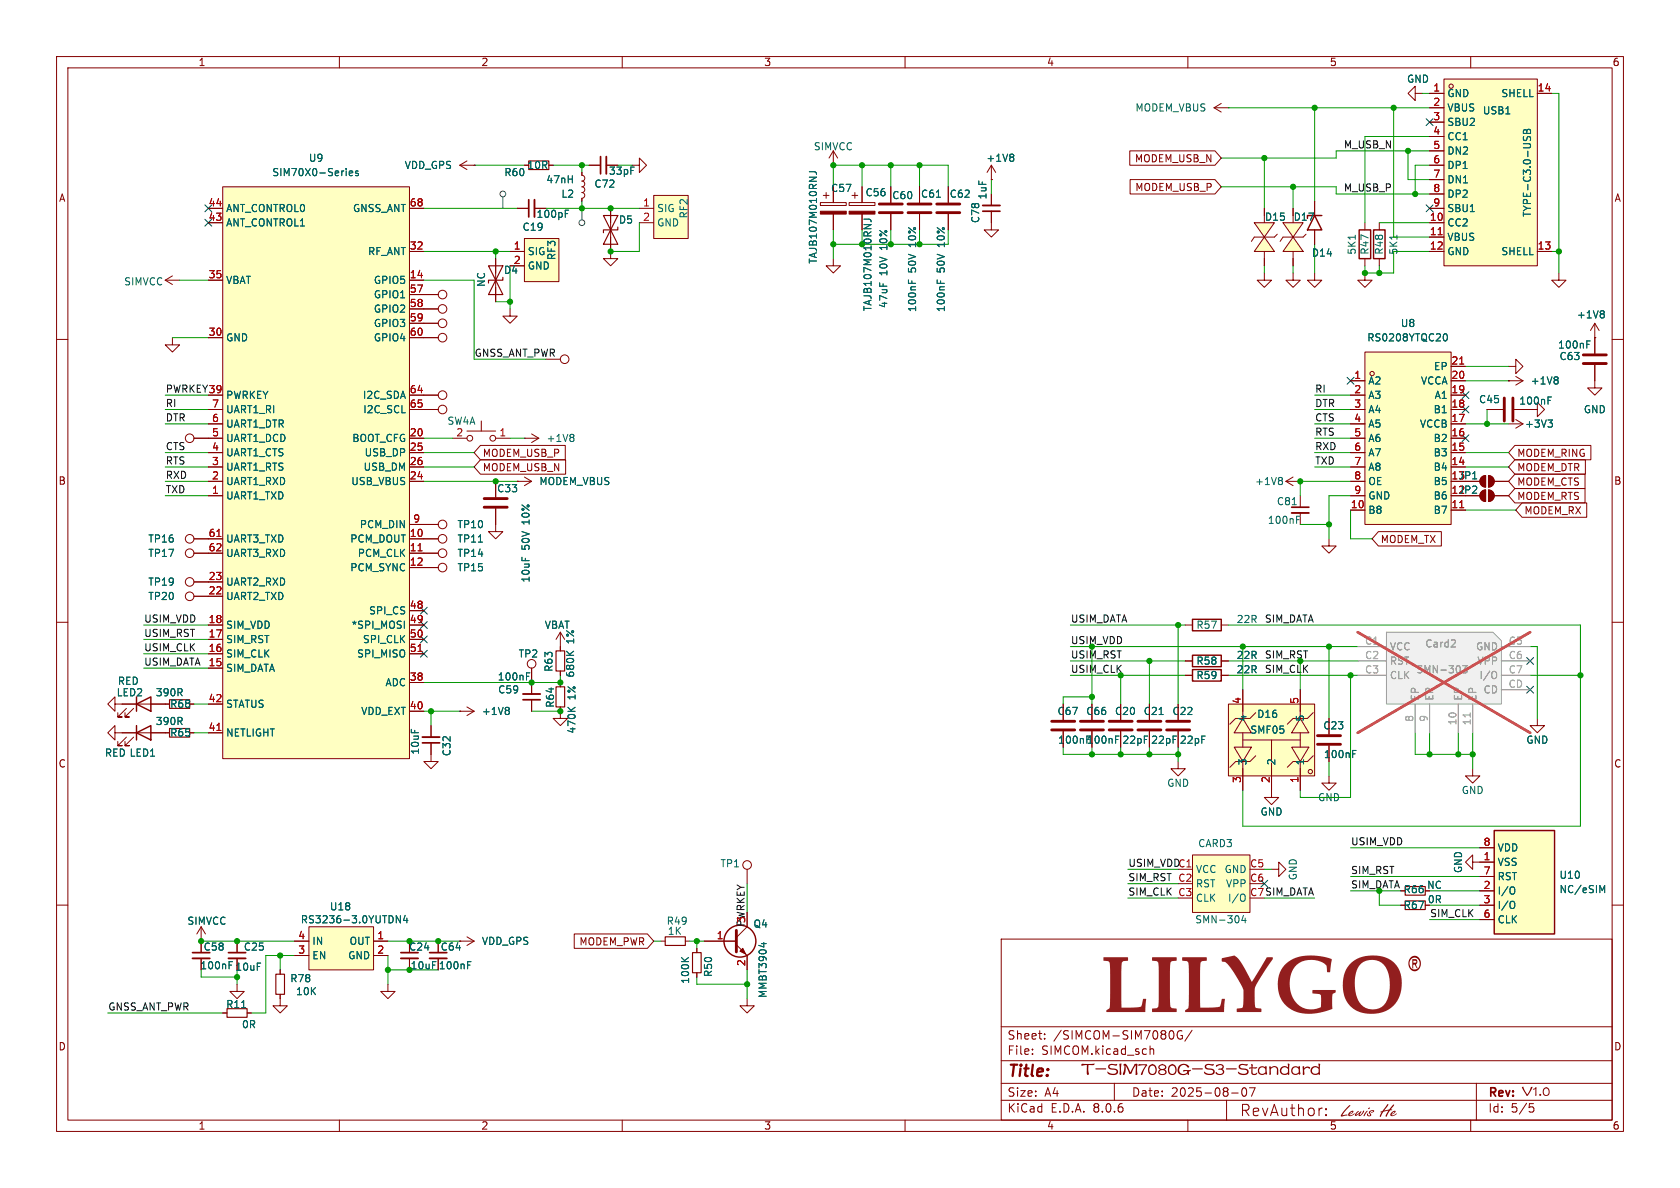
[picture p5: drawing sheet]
<svg xmlns="http://www.w3.org/2000/svg" width="297mm" height="210mm" viewBox="0 0 297 210" stroke-linecap="round" stroke-linejoin="round" font-family="sans-serif">
<defs><g id="words">
<text font-size="13.9" fill="#840000" x="194.6" y="181.9">LILYGO</text>
<text font-size="3.5" fill="#840000" x="191.1" y="190.9">T-SIM7080G-S3-Standard</text>
<g font-size="3.2" fill="#840000">
<text x="237.2" y="198.4">Lewis</text>
<text x="244" y="198.4">He</text>
</g>
<g font-size="2.8" fill="#840000">
<text x="178" y="190.9">Title:</text>
<text x="219.1" y="197.5">RevAuthor:</text>
<text x="269" y="194.4">V1.0</text>
</g>
<g font-size="2.1" fill="#840000">
<text x="178" y="184">Sheet:</text>
<text x="186.2" y="184">/SIMCOM-SIM7080G/</text>
<text x="178" y="186.7">File:</text>
<text x="184.1" y="186.7">SIMCOM.kicad_sch</text>
<text x="178" y="196.9">KiCad</text>
<text x="178" y="194.1">Size:</text>
<text x="184.7" y="194.1">A4</text>
<text x="185.7" y="196.9">E.D.A.</text>
<text x="193.3" y="196.9">8.0.6</text>
<text x="200" y="194.1">Date:</text>
<text x="207" y="194.1">2025-08-07</text>
<text x="263" y="194.3">Rev:</text>
<text x="263" y="196.9">Id:</text>
<text x="267.1" y="196.9">5/5</text>
</g>
<g font-size="1.8" fill="#840000">
<text x="35" y="11.9">1</text>
<text x="85" y="11.9">2</text>
<text x="135" y="11.9">3</text>
<text x="185" y="11.9">4</text>
<text x="235" y="11.9">5</text>
<text x="285" y="11.9">6</text>
<text x="200.5" y="28.9">MODEM_USB_N</text>
<text x="10.3" y="35.9">A</text>
<text x="93.1" y="30.1">10R</text>
<text x="107.6" y="31.1">33pF</text>
<text x="200.6" y="34">MODEM_USB_P</text>
<text x="285.3" y="35.9">A</text>
<text x="94.8" y="38.7">100pF</text>
<text x="85.2" y="81">MODEM_USB_P</text>
<text x="85.2" y="83.5">MODEM_USB_N</text>
<text x="268.1" y="81">MODEM_RING</text>
<text x="268.1" y="83.5">MODEM_DTR</text>
<text x="10.3" y="85.9">B</text>
<text x="268.1" y="88.6">MODEM_RTS</text>
<text x="268.1" y="86">MODEM_CTS</text>
<text x="285.3" y="85.9">B</text>
<text x="269.4" y="91.1">MODEM_RX</text>
<text x="244" y="96.2">MODEM_TX</text>
<text x="10.3" y="135.9">C</text>
<text x="285.3" y="135.9">C</text>
<text x="248.1" y="160.9">R67</text>
<text x="248.1" y="158.1">R66</text>
<text x="252.2" y="157.3">NC</text>
<text x="252.3" y="159.9">0R</text>
<text x="102.3" y="167.3">MODEM_PWR</text>
<text x="131.7" y="163.9" transform="rotate(-90 131.7 163.9)">PWRKEY</text>
<text x="35.9" y="168.2">C58</text>
<text x="72.2" y="168.2">C24</text>
<text x="77.8" y="168.2">C64</text>
<text x="10.3" y="185.9">D</text>
<text x="285.3" y="185.9">D</text>
<text x="35" y="199.9">1</text>
<text x="85" y="199.9">2</text>
<text x="135" y="199.9">3</text>
<text x="185" y="199.9">4</text>
<text x="235" y="199.9">5</text>
<text x="285" y="199.9">6</text>
</g>
<g font-size="1.8" fill="#006464">
<text x="248.6" y="14.8">GND</text>
<text x="255.8" y="17.4">GND</text>
<text x="265.3" y="17.4">SHELL</text>
<text x="200.6" y="19.9">MODEM_VBUS</text>
<text x="255.8" y="19.9">VBUS</text>
<text x="255.8" y="22.5">SBU2</text>
<text x="262.1" y="20.4">USB1</text>
<text x="54.5" y="28.8">U9</text>
<text x="143.8" y="26.8">SIMVCC</text>
<text x="174.3" y="28.8">+1V8</text>
<text x="255.8" y="25">CC1</text>
<text x="255.8" y="27.5">DN2</text>
<text x="48" y="31.3">SIM70X0-Series</text>
<text x="71.5" y="30.1">VDD_GPS</text>
<text x="89.1" y="31.3">R60</text>
<text x="96.5" y="32.6">47nH</text>
<text x="99.1" y="35.2">L2</text>
<text x="105" y="33.4">C72</text>
<text x="146.8" y="34.1">C57</text>
<text x="152.9" y="34.9">C56</text>
<text x="157.6" y="35.4">C60</text>
<text x="162.7" y="35.2">C61</text>
<text x="167.8" y="35.2">C62</text>
<text x="174.6" y="35.4" transform="rotate(-90 174.6 35.4)">1uF</text>
<text x="255.8" y="30.1">DP1</text>
<text x="255.8" y="32.6">DN1</text>
<text x="255.8" y="35.2">DP2</text>
<text x="39.9" y="40.2">ANT_CONTROL1</text>
<text x="39.9" y="37.7">ANT_CONTROL0</text>
<text x="62.3" y="37.7">GNSS_ANT</text>
<text x="92.3" y="41">C19</text>
<text x="109.3" y="39.7">D5</text>
<text x="116.1" y="37.7">SIG</text>
<text x="116.1" y="40.2">GND</text>
<text x="121.8" y="38.7" transform="rotate(-90 121.8 38.7)">RF2</text>
<text x="173.3" y="39.5" transform="rotate(-90 173.3 39.5)">C78</text>
<text x="223.5" y="39.2">D15</text>
<text x="228.6" y="39.2">D17</text>
<text x="255.8" y="40.2">CC2</text>
<text x="255.8" y="37.7">SBU1</text>
<text x="270.9" y="38.4" transform="rotate(-90 270.9 38.4)">TYPE-C3.0-USB</text>
<text x="65" y="45.3">RF_ANT</text>
<text x="93.2" y="45.3">SIG</text>
<text x="93.2" y="47.9">GND</text>
<text x="98.4" y="46.1" transform="rotate(-90 98.4 46.1)">RF3</text>
<text x="144.6" y="46.7" transform="rotate(-90 144.6 46.7)">TAJB107M010RNJ</text>
<text x="157.1" y="44.1" transform="rotate(-90 157.1 44.1)">10%</text>
<text x="162.2" y="43.6" transform="rotate(-90 162.2 43.6)">10%</text>
<text x="167.2" y="43.6" transform="rotate(-90 167.2 43.6)">10%</text>
<text x="231.8" y="45.6">D14</text>
<text x="239.9" y="45.1" transform="rotate(-90 239.9 45.1)">5K1</text>
<text x="242.2" y="45.1" transform="rotate(-90 242.2 45.1)">R47</text>
<text x="244.7" y="45.1" transform="rotate(-90 244.7 45.1)">R48</text>
<text x="247.2" y="45.1" transform="rotate(-90 247.2 45.1)">5K1</text>
<text x="255.8" y="42.8">VBUS</text>
<text x="255.8" y="45.3">GND</text>
<text x="265.3" y="45.3">SHELL</text>
<text x="21.8" y="50.6">SIMVCC</text>
<text x="39.9" y="50.4">VBAT</text>
<text x="66" y="50.4">GPIO5</text>
<text x="66" y="52.9">GPIO1</text>
<text x="86" y="50.8" transform="rotate(-90 86 50.8)">NC</text>
<text x="89" y="48.6">D4</text>
<text x="157.1" y="48.7" transform="rotate(-90 157.1 48.7)">10V</text>
<text x="162.2" y="48.2" transform="rotate(-90 162.2 48.2)">50V</text>
<text x="167.2" y="48.2" transform="rotate(-90 167.2 48.2)">50V</text>
<text x="66" y="55.5">GPIO2</text>
<text x="66" y="58">GPIO3</text>
<text x="154.3" y="55.1" transform="rotate(-90 154.3 55.1)">TAJB107M010RNJ</text>
<text x="157.1" y="54.6" transform="rotate(-90 157.1 54.6)">47uF</text>
<text x="162.2" y="55.3" transform="rotate(-90 162.2 55.3)">100nF</text>
<text x="167.2" y="55.3" transform="rotate(-90 167.2 55.3)">100nF</text>
<text x="247.5" y="58">U8</text>
<text x="278.7" y="56.5">+1V8</text>
<text x="39.9" y="60.6">GND</text>
<text x="66" y="60.6">GPIO4</text>
<text x="241.6" y="60.6">RS0208YTQC20</text>
<text x="253.4" y="65.6">EP</text>
<text x="275.3" y="61.8">100nF</text>
<text x="275.6" y="63.9">C63</text>
<text x="39.9" y="70.7">PWRKEY</text>
<text x="64.1" y="70.7">I2C_SDA</text>
<text x="241.8" y="68.2">A2</text>
<text x="241.8" y="70.7">A3</text>
<text x="251.1" y="68.2">VCCA</text>
<text x="253.5" y="70.7">A1</text>
<text x="261.4" y="71.5">C45</text>
<text x="268.5" y="71.7">100nF</text>
<text x="270.5" y="68.2">+1V8</text>
<text x="39.9" y="75.8">UART1_DTR</text>
<text x="39.9" y="73.3">UART1_RI</text>
<text x="64.1" y="73.3">I2C_SCL</text>
<text x="79" y="75.3">SW4A</text>
<text x="241.8" y="73.3">A4</text>
<text x="241.8" y="75.8">A5</text>
<text x="250.9" y="75.8">VCCB</text>
<text x="253.3" y="73.3">B1</text>
<text x="269.5" y="75.8">+3V3</text>
<text x="279.9" y="73.3">GND</text>
<text x="39.9" y="83.4">UART1_RTS</text>
<text x="39.9" y="80.9">UART1_CTS</text>
<text x="39.9" y="78.3">UART1_DCD</text>
<text x="62.2" y="78.3">BOOT_CFG</text>
<text x="64.2" y="83.4">USB_DM</text>
<text x="64.4" y="80.9">USB_DP</text>
<text x="96.5" y="78.3">+1V8</text>
<text x="241.8" y="78.3">A6</text>
<text x="241.8" y="80.9">A7</text>
<text x="241.8" y="83.4">A8</text>
<text x="253.3" y="83.4">B4</text>
<text x="253.3" y="80.9">B3</text>
<text x="253.3" y="78.3">B2</text>
<text x="39.9" y="88.5">UART1_TXD</text>
<text x="39.9" y="86">UART1_RXD</text>
<text x="62" y="86">USB_VBUS</text>
<text x="87.8" y="87.2">C33</text>
<text x="95.3" y="86">MODEM_VBUS</text>
<text x="221.8" y="86">+1V8</text>
<text x="225.6" y="89.5">C81</text>
<text x="241.8" y="86">OE</text>
<text x="241.8" y="88.5">GND</text>
<text x="253.3" y="88.5">B6</text>
<text x="253.3" y="86">B5</text>
<text x="256.5" y="87.4">12JP2</text>
<text x="256.5" y="84.8">13JP1</text>
<text x="63.5" y="93.6">PCM_DIN</text>
<text x="80.8" y="93.6">TP10</text>
<text x="93.8" y="92.6" transform="rotate(-90 93.8 92.6)">10%</text>
<text x="224" y="92.8">100nF</text>
<text x="241.8" y="91">B8</text>
<text x="253.3" y="91">B7</text>
<text x="26.1" y="98.7">TP17</text>
<text x="26.1" y="96.1">TP16</text>
<text x="39.9" y="96.1">UART3_TXD</text>
<text x="39.9" y="98.7">UART3_RXD</text>
<text x="61.8" y="96.1">PCM_DOUT</text>
<text x="61.8" y="101.2">PCM_SYNC</text>
<text x="63.2" y="98.7">PCM_CLK</text>
<text x="80.8" y="96.1">TP11</text>
<text x="80.8" y="98.7">TP14</text>
<text x="80.8" y="101.2">TP15</text>
<text x="93.8" y="97.3" transform="rotate(-90 93.8 97.3)">50V</text>
<text x="26.1" y="103.7">TP19</text>
<text x="26.1" y="106.3">TP20</text>
<text x="39.9" y="106.3">UART2_TXD</text>
<text x="39.9" y="103.7">UART2_RXD</text>
<text x="93.8" y="103.1" transform="rotate(-90 93.8 103.1)">10uF</text>
<text x="39.9" y="113.9">SIM_RST</text>
<text x="39.9" y="111.4">SIM_VDD</text>
<text x="62.1" y="111.4">*SPI_MOSI</text>
<text x="64.1" y="113.9">SPI_CLK</text>
<text x="65.1" y="108.8">SPI_CS</text>
<text x="96.2" y="111.4">VBAT</text>
<text x="101.7" y="113.8" transform="rotate(-90 101.7 113.8)">1%</text>
<text x="211.4" y="111.4">R57</text>
<text x="218.5" y="110.3">22R</text>
<text x="39.9" y="119">SIM_DATA</text>
<text x="39.9" y="116.4">SIM_CLK</text>
<text x="63" y="116.4">SPI_MISO</text>
<text x="91.6" y="116.4">TP2</text>
<text x="97.9" y="118.9" transform="rotate(-90 97.9 118.9)">R63</text>
<text x="101.7" y="119.9" transform="rotate(-90 101.7 119.9)">680K</text>
<text x="211.4" y="117.7">R58</text>
<text x="218.5" y="116.7">22R</text>
<text x="218.5" y="119.2">22R</text>
<text x="20.5" y="123.3">LED2</text>
<text x="20.7" y="121.3">RED</text>
<text x="27.4" y="123.3">390R</text>
<text x="30" y="125.3">R68</text>
<text x="39.9" y="125.3">STATUS</text>
<text x="68.1" y="121.5">ADC</text>
<text x="87.9" y="120.5">100nF</text>
<text x="88" y="122.8">C59</text>
<text x="98.1" y="125.2" transform="rotate(-90 98.1 125.2)">R64</text>
<text x="102" y="123.7" transform="rotate(-90 102 123.7)">1%</text>
<text x="211.4" y="120.2">R59</text>
<text x="27.4" y="128.4">390R</text>
<text x="30" y="130.4">R65</text>
<text x="39.9" y="130.4">NETLIGHT</text>
<text x="63.8" y="126.6">VDD_EXT</text>
<text x="85.1" y="126.6">+1V8</text>
<text x="102" y="129.8" transform="rotate(-90 102 129.8)">470K</text>
<text x="186.9" y="126.6">C67</text>
<text x="187" y="131.7">100nF100nF</text>
<text x="191.9" y="126.6">C66</text>
<text x="197" y="126.6">C20</text>
<text x="198.3" y="131.7">22pF</text>
<text x="202.1" y="126.6">C21</text>
<text x="203.4" y="131.7">22pF</text>
<text x="207.2" y="126.6">C22</text>
<text x="208.5" y="131.7">22pF</text>
<text x="220.6" y="127.7" transform="rotate(-90 220.6 127.7)">4</text>
<text x="220.9" y="129.9">SMF05</text>
<text x="222.2" y="127.1">D16</text>
<text x="230.7" y="127.7" transform="rotate(-90 230.7 127.7)">5</text>
<text x="233.8" y="129.1">C23</text>
<text x="269.7" y="131.7">GND</text>
<text x="18.5" y="134">RED LED1</text>
<text x="74.3" y="133.5" transform="rotate(-90 74.3 133.5)">10uF</text>
<text x="79.9" y="133.8" transform="rotate(-90 79.9 133.8)">C32</text>
<text x="220.6" y="135.4" transform="rotate(-90 220.6 135.4)">3</text>
<text x="225.7" y="135.4" transform="rotate(-90 225.7 135.4)">2</text>
<text x="230.7" y="135.4" transform="rotate(-90 230.7 135.4)">1</text>
<text x="234" y="134.2">100nF</text>
<text x="206.2" y="139.3">GND</text>
<text x="232.9" y="141.8">GND</text>
<text x="258.3" y="140.6">GND</text>
<text x="211.7" y="150">CARD3</text>
<text x="222.8" y="144.4">GND</text>
<text x="127.3" y="153.5">TP1</text>
<text x="211.3" y="154.5">VCC</text>
<text x="216.4" y="154.5">GND</text>
<text x="229.5" y="155.7" transform="rotate(-90 229.5 155.7)">GND</text>
<text x="258.7" y="154.4" transform="rotate(-90 258.7 154.4)">GND</text>
<text x="264.7" y="153.3">VSS</text>
<text x="264.7" y="155.8">RST</text>
<text x="264.7" y="150.7">VDD</text>
<text x="275.6" y="155.5">U10</text>
<text x="58.2" y="161.1">U18</text>
<text x="211.3" y="157.1">RST</text>
<text x="211.3" y="159.6">CLK</text>
<text x="216.6" y="157.1">VPP</text>
<text x="217" y="159.6">I/O</text>
<text x="264.7" y="158.3">I/O</text>
<text x="264.7" y="160.9">I/O</text>
<text x="275.6" y="158.1">NC/eSIM</text>
<text x="33" y="163.7">SIMVCC</text>
<text x="53.1" y="163.4">RS3236-3.0YUTDN4</text>
<text x="55.1" y="167.2">IN</text>
<text x="61.7" y="167.2">OUT</text>
<text x="85.1" y="167.2">VDD_GPS</text>
<text x="117.8" y="163.7">R49</text>
<text x="118" y="165.5">1K</text>
<text x="133.1" y="164.2">Q4</text>
<text x="211.2" y="163.4">SMN-304</text>
<text x="264.7" y="163.4">CLK</text>
<text x="35.3" y="171.6">100nF 10uF</text>
<text x="43" y="168.2">C25</text>
<text x="51.2" y="173.8">R78</text>
<text x="55.1" y="169.8">EN</text>
<text x="61.5" y="169.8">GND</text>
<text x="72.5" y="171.6">10uF 100nF</text>
<text x="126.1" y="172.8" transform="rotate(-90 126.1 172.8)">R50</text>
<text x="39.9" y="178.4">R11</text>
<text x="52.2" y="176.1">10K</text>
<text x="122" y="174" transform="rotate(-90 122 174)">100K</text>
<text x="135.7" y="176.5" transform="rotate(-90 135.7 176.5)">MMBT3904</text>
<text x="42.7" y="182">0R</text>
</g>
<g font-size="1.8" fill="#a90000">
<text x="253.3" y="16.3">1</text>
<text x="271.7" y="16.3">14</text>
<text x="253.3" y="18.8">2</text>
<text x="253.3" y="21.3">3</text>
<text x="253.3" y="23.9">4</text>
<text x="253.3" y="26.4">5</text>
<text x="253.3" y="29">6</text>
<text x="253.3" y="31.5">7</text>
<text x="253.3" y="34">8</text>
<text x="36.8" y="39.1">43</text>
<text x="36.8" y="36.6">44</text>
<text x="72.3" y="36.6">68</text>
<text x="113.6" y="36.6">1</text>
<text x="113.6" y="39.1">2</text>
<text x="252.7" y="39.1">10</text>
<text x="252.7" y="41.7">11</text>
<text x="253.3" y="36.6">9</text>
<text x="72.3" y="44.2">32</text>
<text x="90.7" y="44.2">1</text>
<text x="90.7" y="46.7">2</text>
<text x="252.7" y="44.2">12</text>
<text x="271.7" y="44.2">13</text>
<text x="36.8" y="49.3">35</text>
<text x="72.3" y="49.3">14</text>
<text x="72.3" y="51.8">57</text>
<text x="36.8" y="59.4">30</text>
<text x="72.3" y="54.4">58</text>
<text x="72.3" y="56.9">59</text>
<text x="72.3" y="59.4">60</text>
<text x="256.5" y="64.5">21</text>
<text x="36.8" y="69.6">39</text>
<text x="72.3" y="69.6">64</text>
<text x="239.3" y="67.1">1</text>
<text x="239.3" y="69.6">2</text>
<text x="256.5" y="69.6">19</text>
<text x="256.5" y="67.1">20</text>
<text x="37.4" y="77.2">5</text>
<text x="37.4" y="74.7">6</text>
<text x="37.4" y="72.1">7</text>
<text x="72.3" y="77.2">20</text>
<text x="72.3" y="72.1">65</text>
<text x="80.6" y="77.2">2</text>
<text x="88.2" y="77.2">1</text>
<text x="239.3" y="72.1">3</text>
<text x="239.3" y="74.7">4</text>
<text x="239.3" y="77.2">5</text>
<text x="256.5" y="77.2">16</text>
<text x="256.5" y="74.7">17</text>
<text x="256.5" y="72.1">18</text>
<text x="37.4" y="82.3">3</text>
<text x="37.4" y="79.8">4</text>
<text x="72.3" y="79.8">25</text>
<text x="72.3" y="82.3">26</text>
<text x="239.3" y="79.8">6</text>
<text x="239.3" y="82.3">7</text>
<text x="256.5" y="82.3">14</text>
<text x="256.5" y="79.8">15</text>
<text x="37.4" y="87.4">1</text>
<text x="37.4" y="84.8">2</text>
<text x="72.3" y="84.8">24</text>
<text x="238.7" y="89.9">10</text>
<text x="239.3" y="84.8">8</text>
<text x="239.3" y="87.4">9</text>
<text x="256.5" y="89.9">11</text>
<text x="36.8" y="95">61</text>
<text x="72.3" y="95">10</text>
<text x="73" y="92.5">9</text>
<text x="36.8" y="97.5">62</text>
<text x="72.3" y="97.5">11</text>
<text x="72.3" y="100.1">12</text>
<text x="36.8" y="105.2">22</text>
<text x="36.8" y="102.6">23</text>
<text x="72.3" y="107.7">48</text>
<text x="36.8" y="112.8">17</text>
<text x="36.8" y="110.2">18</text>
<text x="72.3" y="110.2">49</text>
<text x="72.3" y="112.8">50</text>
<text x="36.8" y="117.9">15</text>
<text x="36.8" y="115.3">16</text>
<text x="72.3" y="115.3">51</text>
<text x="36.8" y="124.2">42</text>
<text x="72.3" y="120.4">38</text>
<text x="72.3" y="125.5">40</text>
<text x="219.5" y="124.5" transform="rotate(-90 219.5 124.5)">4</text>
<text x="229.6" y="124.5" transform="rotate(-90 229.6 124.5)">5</text>
<text x="36.8" y="129.3">41</text>
<text x="219.5" y="138.5" transform="rotate(-90 219.5 138.5)">3</text>
<text x="224.5" y="138.5" transform="rotate(-90 224.5 138.5)">2</text>
<text x="229.6" y="138.5" transform="rotate(-90 229.6 138.5)">1</text>
<text x="262.2" y="149.6">8</text>
<text x="220.9" y="153.4">C5</text>
<text x="220.9" y="156">C6</text>
<text x="262.2" y="152.1">1</text>
<text x="262.2" y="154.7">7</text>
<text x="208.2" y="158.5">C3</text>
<text x="262.2" y="157.2">2</text>
<text x="262.2" y="159.8">3</text>
<text x="52.6" y="166.1">4</text>
<text x="66.6" y="166.1">1</text>
<text x="126.6" y="166.1">1</text>
<text x="131.8" y="163.3" transform="rotate(-90 131.8 163.3)">3</text>
<text x="262.2" y="162.3">6</text>
<text x="52.6" y="168.7">3</text>
<text x="66.6" y="168.7">2</text>
<text x="131.8" y="170.9" transform="rotate(-90 131.8 170.9)">2</text>
</g>
<g font-size="1.8" fill="#0f0f0f">
<text x="237.5" y="26.3">M_USB_N</text>
<text x="237.5" y="33.9">M_USB_P</text>
<text x="83.8" y="63.2">GNSS_ANT_PWR</text>
<text x="29.2" y="69.5">PWRKEY39</text>
<text x="232.4" y="69.5">RI</text>
<text x="29.2" y="74.6">DTR</text>
<text x="29.2" y="72">RI</text>
<text x="232.4" y="77.1">RTS</text>
<text x="232.4" y="72">DTR</text>
<text x="232.4" y="74.6">CTS</text>
<text x="29.2" y="79.7">CTS</text>
<text x="29.2" y="82.2">RTS</text>
<text x="232.4" y="79.7">RXD</text>
<text x="232.4" y="82.2">TXD</text>
<text x="29.2" y="84.7">RXD</text>
<text x="29.2" y="87.3">TXD</text>
<text x="25.4" y="110.1">USIM_VDD</text>
<text x="25.4" y="112.7">USIM_RST</text>
<text x="189.2" y="110.1">USIM_DATA</text>
<text x="223.5" y="110.1">SIM_DATA</text>
<text x="25.4" y="117.8">USIM_DATA</text>
<text x="25.4" y="115.2">USIM_CLK</text>
<text x="189.2" y="116.5">USIM_RST</text>
<text x="223.5" y="119">SIM_CLK</text>
<text x="238.8" y="149.5">USIM_VDD</text>
<text x="199.4" y="155.9">SIM_RST C2</text>
<text x="199.4" y="153.3">USIM_VDDC1</text>
<text x="238.8" y="154.6">SIM_RST</text>
<text x="199.4" y="158.4">SIM_CLK</text>
<text x="220.9" y="158.5">C7 SIM_DATA</text>
<text x="252.7" y="162.2">SIM_CLK</text>
<text x="19" y="178.7">GNSS_ANT_PWR</text>
</g>
<g font-size="1.8" fill="#009600">
<text x="189.2" y="114">USIM_VDD</text>
<text x="189.2" y="119">USIM_CLK</text>
<text x="223.5" y="116.5">SIM_RST</text>
<text x="238.8" y="157.1">SIM_DATA</text>
</g>
<g font-size="1.8" fill="#aaa">
<text x="241.2" y="114">C1</text>
<text x="241.2" y="116.6">C2</text>
<text x="241.2" y="119.1">C3</text>
<text x="266.6" y="114">C5</text>
<text x="266.6" y="116.6">C6</text>
<text x="266.6" y="119.1">C7</text>
<text x="266.6" y="121.7">CD</text>
<text x="249.9" y="127.7" transform="rotate(-90 249.9 127.7)">8</text>
<text x="252.5" y="127.7" transform="rotate(-90 252.5 127.7)">9</text>
<text x="257.6" y="128.3" transform="rotate(-90 257.6 128.3)">10</text>
<text x="260.1" y="128.3" transform="rotate(-90 260.1 128.3)">11</text>
</g>
<g font-size="1.8" fill="#989898">
<text x="245.6" y="115.2">VCC</text>
<text x="245.6" y="117.7">RST</text>
<text x="250.3" y="119.2">SMN-303</text>
<text x="251.9" y="114.7">Card2</text>
<text x="260.8" y="115.2">GND</text>
<text x="261.1" y="117.7">VPP</text>
<text x="245.6" y="120.2">CLK</text>
<text x="251.1" y="124" transform="rotate(-90 251.1 124)">EP</text>
<text x="253.6" y="124" transform="rotate(-90 253.6 124)">EP</text>
<text x="258.7" y="124" transform="rotate(-90 258.7 124)">EP</text>
<text x="261.2" y="124" transform="rotate(-90 261.2 124)">EP</text>
<text x="261.5" y="120.2">I/O</text>
<text x="262.2" y="122.8">CD</text>
</g>
</g></defs>
<g fill="none" stroke="#840000" stroke-width=".18">
<path d="M10 10h277v190h-277zM12 12h273v186h-273zM60 10v2M110 10v2M160 10v2M210 10v2M260 10v2M10 60h2M285 60h2M10 110h2M285 110h2M10 160h2"/>
<path d="M285 160h2M177 166h108v32h-108zM60 198v2M110 198v2M160 198v2M177 194.5h108M177 191.5h108M177 187.5h108M177 181.5h108M182.5 186.3v.1M182.5 185.5v.1M184.7 183.6v.1"/>
<path d="M184.7 182.8v.1M197 191.5v3M210 198v2M216.8 194.5v3.6M217.7 193.2h1.2M219.7 192.4l.2-.1a.81 .81 0 0 1 .6 .6 .81 .81 0 0 1-.3 .8l-.2 .1a.81 .81 0 0 1-.3-1.4zM220.9 192.3h1l-.7 1.5M233.6 195.9h.2M234.4 197l.1 .1-.1 .1M234.4 197l-.1 .1 .1 .1M234.4 196v.2M234.4 197v.2"/>
<path d="M234.4 196l.1 .1-.1 .1M234.4 196l-.1 .1 .1 .1M260 198v2M261 191.5v6.5M270.5 195.7h.4l.3 .3-.2 .5-.5 .1"/>
</g>
<path d="M249.4 169.3a1.12 1.12 0 0 1 1.3-.1 1.12 1.12 0 0 1 .5 1.3 1.12 1.12 0 0 1-1.2 1.2 1.12 1.12 0 0 1-1-1.4h.2a.95 .95 0 0 0 1.1 1.1 .95 .95 0 0 0 .6-1.5 .89 .89 0 0 0-1-.6 .89 .89 0 0 0-.7 1h-.2v-.4z" fill="#840000"/>
<path d="M48.8 172.2h1.5v3.6h-1.5z" fill="none" stroke="#840000" stroke-width=".2"/>
<path d="M49.5 171.5v.7M49.5 175.8v.7" fill="none" stroke="#840000" stroke-width=".18"/>
<path d="M255.3 14h16.5v33h-16.5z" fill="#ffffc2"/>
<g fill="none" stroke="#840000" stroke-width=".18">
<path d="M252.7 16.5h2.6M252.7 19.1h2.6M255.3 14h16.5v33h-16.5zM271.8 16.5h2.5M252.7 39.4h2.6M252.7 21.6h2.6M252.7 24.1h2.6M252.7 26.7h2.6M252.7 29.2h2.6M252.7 31.8h2.6M252.7 34.3h2.6M252.7 36.8h2.6"/>
<path d="M252.7 41.9h2.6M252.7 44.5h2.6M271.8 44.5h2.5"/>
<circle cx="256.5" cy="15.2" r=".38"/>
</g>
<path d="M254.2 41.5h.8" fill="none" stroke="#a90000" stroke-width=".18"/>
<path d="M269.4 23l.3-.1 .2 .3 .1-.3h.3l.3 .2v.5h-1.3zM269.4 24.1v.6M269.9 24.7l.1-.4 .3-.2 .3 .3-.1 .5M269.9 23.2v.4" fill="none" stroke="#006464" stroke-width=".18"/>
<g fill="#ffffc2">
<path d="M223.5 41.9l1.8 2.6h-3.6z"/>
<path d="M221.7 39.4h3.6l-1.8 2.5z"/>
</g>
<path d="M221.7 39.4h3.6l-1.8 2.5zM223.5 36.8v1.3M223.5 41.9l1.8 2.6h-3.6zM223.5 44.5v2.5M225.8 41.4l-.5 .5h-3.6l-.5 .8" fill="none" stroke="#840000" stroke-width=".18"/>
<g fill="#ffffc2">
<path d="M228.6 41.9l1.8 2.6h-3.6z"/>
<path d="M226.8 39.4h3.6l-1.8 2.5z"/>
</g>
<g fill="none" stroke="#840000" stroke-width=".18">
<path d="M226.8 39.4h3.6l-1.8 2.5zM228.6 36.8v1.3M232.4 35.6v2.5M228.6 41.9l1.8 2.6h-3.6zM228.6 44.5v2.5M230.9 41.4l-.5 .5h-3.6l-.5 .8M232.4 40.6v2.6M259.1 87.6h2.5M261.9 86.9l.7-.3v2a1.02 1.02 0 0 1-.9-.6 1.02 1.02 0 0 1 .2-1.1zM263.1 86.6a1.02 1.02 0 0 1 1.1 1 1.02 1.02 0 0 1-1.1 1zM264.2 87.6h2.5M208.3 124.5v2.8"/>
<path d="M208.3 129.3v2.8"/>
</g>
<path d="M232.4 38.1l1.3 2.5h-2.6zM233.7 38.1h-2.6v.5" fill="none" stroke="#840000" stroke-width=".25"/>
<path d="M206.2 127.5h4.1M206.2 129h4.1" fill="none" stroke="#840000" stroke-width=".51"/>
<g fill="#840000" stroke="#840000" stroke-width=".18">
<path d="M261.9 86.9l.7-.3v2a1.02 1.02 0 0 1-.9-.6 1.02 1.02 0 0 1 .2-1.1z"/>
<path d="M263.1 86.6a1.02 1.02 0 0 1 1.1 1 1.02 1.02 0 0 1-1.1 1z"/>
</g>
<path d="M54.6 163.8h11.4v7.7h-11.4z" fill="#ffffc2"/>
<g fill="none" stroke="#840000" stroke-width=".18">
<path d="M214.6 19.1l1.3 .7M214.6 19.1h2.6M215.9 18.3l-1.3 .8M217.2 19.1h.1M20.3 124.5v-1.3l-1.3 1.3 1.3 1.2v-1.2h1.3M20.3 129.5v1.3l-1.3-1.3 1.3-1.2v1.2h1.3M29.2 129.5h.8M33.5 129.5h.8M224.8 153.7h1.3v-1.3l1.2 1.3-1.2 1.2v-1.2M52.1 166.4h2.5M52.1 168.9h2.5M54.6 163.8h11.4v7.7h-11.4z"/>
<path d="M66 166.4h2.6M66 168.9h2.6"/>
</g>
<path d="M70.1 161.9l.7 1.2v-1.2M71.6 161.8l-.3 .9h.8M71.9 162.3v.8" fill="none" stroke="#006464" stroke-width=".18"/>
<path d="M30 128.8h3.5v1.5h-3.5z" fill="none" stroke="#840000" stroke-width=".2"/>
<path d="M210.8 151.1h10.2v10.2h-10.2z" fill="#ffffc2"/>
<path d="M21.6 129.5h7.6M22.4 130.3l-1.6 1.5h.8h-.8v-.7M23.6 130.3l-1.5 1.5h.8h-.8v-.7M208.3 153.7h2.5M210.8 151.1h10.2v10.2h-10.2z" fill="none" stroke="#840000" stroke-width=".18"/>
<path d="M219.8 158.1h.1a.81 .81 0 0 1-.1 1.2M219.8 161.8l-.3 .9h.8M220.1 162.3v.8" fill="none" stroke="#006464" stroke-width=".18"/>
<path d="M24.1 129.5l2.6-1.2v2.5zM24.1 128.3v2.5" fill="none" stroke="#840000" stroke-width=".25"/>
<path d="M245.1 111.8h18.8l1.5 1.5v11.2h-20.3z" fill="#f0f0f0"/>
<path d="M240 114.3h5.1M240 116.8h5.1M240 119.4h5.1M245.1 111.8h18.8l1.5 1.5v11.2h-20.3zM265.4 114.3h5.1M265.4 116.8h5.1M265.4 119.4h5.1M250.2 124.5v5M252.7 124.5v5M257.8 124.5v5M260.3 124.5v5M265.4 121.9h5.1" fill="none" stroke="#a1a1a1" stroke-width=".18"/>
<path d="M259.9 126v.8" fill="none" stroke="#aaa" stroke-width=".18"/>
<path d="M257.2 113.2l.1 .1-.1 .3-.7 .8h.8M258.6 117.7h.8l-.5 .5 .4 .1v.5l-.2 .1-.5-.1M264.3 118.7l.1 .1a.81 .81 0 0 1-.1 1.2" fill="none" stroke="#989898" stroke-width=".18"/>
<path d="M240 111.8l30.5 17.7M270.5 111.8l-30.5 17.7" fill="none" stroke="#e65255" stroke-width=".46"/>
<g fill="none" stroke="#840000" stroke-width=".18">
<path d="M175.3 34.3v2M175.3 37.3v2.1M223.5 48.3v1.2h1.3l-1.3 1.3-1.3-1.3h1.3M228.6 48.3v1.2h1.3l-1.3 1.3-1.3-1.3h1.3M232.4 48.3v1.2h1.3l-1.3 1.3-1.3-1.3h1.3M259.1 85.1h2.5M261.9 84.4l.7-.3v2a1.02 1.02 0 0 1-.9-.6 1.02 1.02 0 0 1 .2-1.1zM263.1 84.1a1.02 1.02 0 0 1 1.1 1 1.02 1.02 0 0 1-1.1 1zM264.2 85.1h2.5M21.6 124.5h8.4M22.4 125.2l-1.6 1.5h.8h-.8v-.7M23.6 125.2l-1.5 1.5h.8h-.8v-.7"/>
<path d="M33.5 124.5h.8M224.8 139.7v1.3h1.3l-1.3 1.2-1.3-1.2h1.3M234.9 127v2.8M234.9 131.8v2.8"/>
</g>
<g fill="#840000" stroke="#840000" stroke-width=".18">
<path d="M261.9 84.4l.7-.3v2a1.02 1.02 0 0 1-.9-.6 1.02 1.02 0 0 1 .2-1.1z"/>
<path d="M263.1 84.1a1.02 1.02 0 0 1 1.1 1 1.02 1.02 0 0 1-1.1 1z"/>
</g>
<path d="M30 123.7h3.5v1.5h-3.5z" fill="none" stroke="#840000" stroke-width=".2"/>
<path d="M173.7 36.3h3.1" fill="none" stroke="#840000" stroke-width=".33"/>
<path d="M173.7 37.3h3.1" fill="none" stroke="#840000" stroke-width=".3"/>
<path d="M24.1 124.5l2.6-1.3v2.5zM24.1 123.2v2.5" fill="none" stroke="#840000" stroke-width=".25"/>
<path d="M232.9 130h4.1M232.9 131.6h4.1" fill="none" stroke="#840000" stroke-width=".51"/>
<path d="M239.1 133.3h.5M239.1 132.7h.6" fill="none" stroke="#006464" stroke-width=".18"/>
<path d="M264.2 146.8h10.6v18.3h-10.6z" fill="#ffffc2"/>
<path d="M264.2 146.8h10.6v18.3h-10.6z" fill="none" stroke="#840000" stroke-width=".25"/>
<g fill="none" stroke="#840000" stroke-width=".18">
<path d="M250.2 16.5v1.3l-1.3-1.3 1.3-1.3v1.3h1.3M81.3 29.2h2.5M81.3 29.2l1.2 .8M82.5 28.4l-1.2 .8M83.8 29.2h.1M29.2 49.5l1.3 .8M29.2 49.5h2.5M30.5 59.7v1.3h1.2l-1.2 1.2-1.3-1.2h1.3M30.5 48.8l-1.3 .7M74.9 69.9h2.6M74.9 72.4h2.6M80 77.5h2.5"/>
<path d="M82.5 76.2h5.1M85.1 74.4v1.8M87.6 77.5h2.6M92.7 77.5h.1M92.7 77.5h2.5M94 76.7l1.2 .8M95.2 77.5l-1.2 .7M227.3 85.1h2.6M227.3 85.1l1.3 .8M228.6 84.3l-1.3 .8M229.9 85.1h.1M229.9 87.6v2.1"/>
<path d="M229.9 90.7v2M234.9 95.3v1.2h1.3l-1.3 1.3-1.2-1.3h1.2M188 124.5v2.8M188 129.3v2.8M193 124.5v2.8M193 129.3v2.8M260.3 135.9v1.3h1.3l-1.3 1.2-1.2-1.2h1.2M260.3 152.4v-1.3l-1.2 1.3 1.2 1.3v-1.3h3.9M261.6 157.5h2.6M261.6 154.9h2.6M261.6 149.9h2.6M261.6 160h2.6"/>
<path d="M261.6 162.6h2.6"/>
<circle cx="78.2" cy="72.4" r=".76"/>
<circle cx="78.2" cy="69.8" r=".76"/>
<circle cx="83.1" cy="77.5" r=".51"/>
<circle cx="87.1" cy="77.5" r=".51"/>
</g>
<path d="M101.2 76.8l.3 .2-.3 .3 .3 .3v.2l-.3 .2M226.5 84.4l.2 .2-.2 .3 .2 .2v.3l-.2 .3M228.5 89.2h.7M229.2 91.9h.4M229.2 91.3h.6M197.2 130.7h.4M197.2 130.1h.6M267.5 156.8l.1 .1a.81 .81 0 0 1-.1 1.2M267.5 159.3l.1 .1a.81 .81 0 0 1-.1 1.2M283.3 157.4l.4-.9v1.3" fill="none" stroke="#006464" stroke-width=".18"/>
<path d="M248.4 159.3h3.6v1.5h-3.6zM248.4 156.7h3.6v1.5h-3.6z" fill="none" stroke="#840000" stroke-width=".2"/>
<path d="M228.3 90.7h3.1" fill="none" stroke="#840000" stroke-width=".33"/>
<path d="M228.3 89.7h3.1" fill="none" stroke="#840000" stroke-width=".3"/>
<path d="M185.9 127.5h4.1M185.9 129h4.1M191 127.5h4.1M191 129h4.1" fill="none" stroke="#840000" stroke-width=".51"/>
<path d="M39.4 33h33v101.1h-33z" fill="#ffffc2"/>
<g fill="none" stroke="#840000" stroke-width=".18">
<path d="M36.8 39.4h2.6M36.8 36.8h2.6M39.4 33h33v101.1h-33zM72.4 36.8h2.5M145 35.8h4.6v.5h-4.6zM145.5 34.5h1.1M146 34v1.1M147.3 33v2.8M147.3 37.8v2.8M241.3 39.4v1.2M243.8 39.4v1.2M36.8 49.5h2.6"/>
<path d="M36.8 59.7h2.6M72.4 49.5h2.5M72.4 59.7h2.5M72.4 44.5h2.5M72.4 52.1h2.5M72.4 54.6h2.5M72.4 57.2h2.5M147.3 45.7v1.3h1.3l-1.3 1.3-1.3-1.3h1.3M241.3 48.3v1.2h-1.3l1.3 1.3 1.3-1.3h-1.3M241.3 45.7v1.3M243.8 45.7v1.3M281.9 59.7v2.8"/>
<path d="M34.3 77.5h5.1M36.8 69.9h2.6M36.8 74.9h2.6M36.8 72.4h2.6M72.4 77.5h2.5M72.4 69.9h2.5M72.4 72.4h2.5M266.7 64.8h1.3v-1.3l1.2 1.3-1.2 1.2v-1.2M266.7 67.3h.1M266.7 67.3h2.5M268 66.5l1.2 .8M269.2 67.3l-1.2 .8"/>
<path d="M281.9 64.5v4.1h1.3l-1.3 1.3-1.2-1.3h1.2M36.8 87.6h2.6M36.8 95.3h2.6M36.8 97.8h2.6M36.8 85.1h2.6M36.8 80h2.6M36.8 82.6h2.6M72.4 95.3h5.1M72.4 97.8h5.1M72.4 85.1h2.5M72.4 80h2.5M72.4 82.6h2.5"/>
<path d="M72.4 92.7h5.1M87.6 85.1v2.8M87.6 89.9v2.8M36.8 118.1h2.6M36.8 115.6h2.6M36.8 113h2.6M36.8 110.5h2.6M36.8 105.4h2.6M36.8 102.9h2.6M72.4 100.3h5.1M72.4 115.6h2.5M72.4 113h2.5"/>
<path d="M72.4 110.5h2.5M72.4 108h2.5M36.8 129.5h2.6M36.8 124.5h2.6M72.4 120.7h2.5M72.4 125.7h2.5M76.2 128.3v2M76.2 131.3v2.1"/>
<circle cx="33.5" cy="77.5" r=".76"/>
<circle cx="78.2" cy="92.7" r=".76"/>
<circle cx="78.2" cy="97.8" r=".76"/>
<circle cx="78.2" cy="95.2" r=".76"/>
<circle cx="78.2" cy="100.3" r=".76"/>
</g>
<path d="M38.3 94.8h.8M73.9 97.4h.7M73.9 115.2h.7M38.3 129.1h.8" fill="none" stroke="#a90000" stroke-width=".18"/>
<path d="M61.7 30.6l.7-.1-.1-.2-.4-.1-.2 .2 .1 .6h.5M63.3 30.3l-.3-.1-.2 .2 .1 .2 .4 .1v.3h-.5M143.1 30.4h.9a.41 .41 0 0 1 .3 .4M239.6 41.6v.7M247 41.6v.7M275.2 66.6l.3 .3-.3 .3 .2 .1 .1 .3-.3 .3M280.5 60.9h.4M280.5 60.3h.6M84.6 95.8h.7" fill="none" stroke="#006464" stroke-width=".18"/>
<path d="M74.7 130.3h3" fill="none" stroke="#840000" stroke-width=".33"/>
<path d="M74.7 131.3h3" fill="none" stroke="#840000" stroke-width=".3"/>
<path d="M279.9 64.3h4.1M279.9 62.7h4.1M85.6 88.1h4.1M85.6 89.7h4.1" fill="none" stroke="#840000" stroke-width=".51"/>
<path d="M145 37.3h4.6v.5h-4.6z" fill="#840000" stroke="#840000" stroke-width=".18"/>
<path d="M240.3 40.6h2v5.1h-2zM242.8 40.6h2.1v5.1h-2.1z" fill="none" stroke="#840000" stroke-width=".25"/>
<path d="M241.3 62.2h15.2v30.5h-15.2z" fill="#ffffc2"/>
<g fill="none" stroke="#840000" stroke-width=".18">
<path d="M162.6 33v2.8M162.6 37.8v2.8M275.6 48.3v1.2h-1.3l1.3 1.3 1.3-1.3h-1.3M281.9 59.7h.1M281.9 57.2l.8 1.2M281.9 57.2v2.5M281.9 57.2l-.7 1.2M238.8 67.3h2.5M238.8 77.5h2.5M238.8 74.9h2.5M238.8 72.4h2.5M238.8 69.9h2.5"/>
<path d="M241.3 62.2h15.2v30.5h-15.2zM256.5 67.3h2.6M256.5 77.5h2.6M256.5 74.9h2.6M256.5 72.4h2.6M256.5 69.9h2.6M256.5 64.8h2.6M262.9 72.4h2.8M267.7 72.4h4.1v-1.3l1.2 1.3-1.2 1.3v-1.3M87.6 92.7v1.3h1.3l-1.3 1.3-1.2-1.3h1.2M91.4 85.1h.1M91.4 85.1h2.6"/>
<path d="M92.7 84.3l1.3 .8M94 85.1l-1.3 .8M238.8 90.2h2.5M238.8 82.6h2.5M238.8 80h2.5M238.8 85.1h2.5M238.8 87.6h2.5M256.5 90.2h2.6M256.5 82.6h2.6M256.5 80h2.6M99.1 111.8v2.5M99.1 111.8l.7 1.2"/>
<path d="M99.1 111.8l-.8 1.2M209.5 110.5h1.3M209.5 116.8h1.3M209.5 119.4h1.3M215.9 110.5h1.3M215.9 116.8h1.3M215.9 119.4h1.3M76.2 133.4v1.2h-1.3l1.3 1.3 1.3-1.3h-1.3M81.3 125.7h.1M81.3 125.7h2.5M82.5 125l1.3 .7M83.8 125.7l-1.3 .8"/>
<path d="M94 120.7v2M94 123.7v2M99.1 125v2h1.2l-1.2 1.3-1.3-1.3h1.3M99.1 120.7v.7M234.9 137.2v1.2h1.3l-1.3 1.3-1.2-1.3h1.2"/>
<circle cx="242.6" cy="66" r=".38"/>
</g>
<path d="M258.1 64.4h.7M258.1 89.8h.7" fill="none" stroke="#a90000" stroke-width=".18"/>
<path d="M165.5 34.9h.8M160.6 49.5v.6M161.2 49.7v.4M255.3 59.1l.2-.1a.68 .68 0 0 1 .4 .6 .68 .68 0 0 1-.4 .7l-.2-.1M283.4 54.9l.2 .3-.2 .3 .2 .2v.3l-.2 .2M273.7 70.8h.4M273.7 70.2h.6M93.1 119.5h.4M93.1 118.9h.6M89.8 125l.2 .3-.2 .3 .2 .2v.3l-.2 .2M100.4 125l.7 .8M101.7 125l-.8 .6" fill="none" stroke="#006464" stroke-width=".18"/>
<path d="M210.8 109.5h5.1v2h-5.1zM210.8 115.8h5.1v2.1h-5.1zM210.8 118.4h5.1v2h-5.1z" fill="none" stroke="#840000" stroke-width=".25"/>
<path d="M160.5 36.1h4.1M160.5 37.6h4.1M265.9 70.4v4M267.5 70.4v4" fill="none" stroke="#840000" stroke-width=".51"/>
<path d="M92.5 122.7h3" fill="none" stroke="#840000" stroke-width=".33"/>
<path d="M92.5 123.7h3" fill="none" stroke="#840000" stroke-width=".3"/>
<path d="M98.3 121.4h1.5v3.6h-1.5z" fill="none" stroke="#840000" stroke-width=".2"/>
<g fill="#ffffc2">
<path d="M217.2 124.5h15.2v12.7h-15.2z"/>
<path d="M218.2 132.1h3l-1.5 2.5z"/>
<path d="M228.4 132.1h3l-1.5 2.5z"/>
<path d="M219.7 127l1.5 2.5h-3z"/>
<path d="M229.9 127l1.5 2.5h-3z"/>
</g>
<g fill="none" stroke="#840000" stroke-width=".18">
<path d="M147.3 26.7l-.7 1.2M147.3 26.7v2.5M147.3 26.7l.8 1.2M150.1 35.8h4.6v.5h-4.6zM150.6 34.5h1M151.1 34v1.1M152.4 33v2.8M152.4 37.8v2.8M157.5 33v2.8M157.5 37.8v2.8M167.6 33v2.8M167.6 37.8v2.8"/>
<path d="M175.3 31.8h.1M175.3 39.4v1.2h1.2l-1.2 1.3-1.3-1.3h1.3M175.3 29.2l.7 1.3M175.3 29.2v2.6M175.3 29.2l-.8 1.3M96.5 63.5h2.6M266.7 74.9h2.5M268 74.2l1.2 .7M269.2 74.9l-1.2 .8M34.3 97.8h2.5M34.3 95.3h2.5M34.3 102.9h2.5"/>
<path d="M34.3 105.4h2.5M99.1 114.3v.8M99.1 118.6v.8M198.1 124.5v2.8M198.1 129.3v2.8M203.2 124.5v2.8M203.2 129.3v2.8M208.3 134.6v1.3h1.2l-1.2 1.3-1.3-1.3h1.3M217.2 124.5h15.2v12.7h-15.2zM218.2 132.1h3l-1.5 2.5zM219.7 127l1.5 2.5h-3zM219.7 130.8h10.2"/>
<path d="M219.7 121.9v5.1M219.7 129.5v2.6M219.7 135.9v3.8M222 133.6l-1 1h-2.6l-1 1M222 126l-1 1h-2.6l-1 1M224.8 130.8v3.8M224.8 134.9v4.8M228.4 132.1h3l-1.5 2.5zM229.9 127l1.5 2.5h-3zM229.9 121.9v5.1M229.9 129.5v2.6M229.9 134.6v5.1"/>
<path d="M232.2 133.6l-1.1 1h-2.5l-1 1M232.2 126l-1.1 1h-2.5l-1 1M271.8 127v1.3h1.2l-1.2 1.2-1.3-1.2h1.3M132.1 153.7v2.5M72.4 169.4v2.1M77.5 169.4v2.1M81.3 166.4h2.5M82.5 165.6l1.3 .8M83.8 166.4l-1.3 .7M116.8 166.4h.8M121.2 166.4h.7M123.2 167.6v.8"/>
<path d="M123.2 172v.7M124.5 166.4h5.7M130.2 167l1.9 1.9v2.6M132.1 176.5v1.3h1.2l-1.2 1.3-1.3-1.3h1.3M132.1 163.8l-1.9 1.9"/>
<circle cx="99.8" cy="63.5" r=".76"/>
<circle cx="33.5" cy="97.8" r=".76"/>
<circle cx="33.5" cy="95.2" r=".76"/>
<circle cx="33.5" cy="105.4" r=".76"/>
<circle cx="33.5" cy="102.9" r=".76"/>
<circle cx="231.7" cy="136.4" r=".38"/>
<circle cx="132.1" cy="152.9" r=".76"/>
</g>
<path d="M155.4 36.1h4.1M155.4 37.6h4.1M165.6 36.1h4.1M165.6 37.6h4.1M196.1 127.5h4.1M196.1 129h4.1M201.2 127.5h4M201.2 129h4M130.2 164.5v3.8" fill="none" stroke="#840000" stroke-width=".51"/>
<path d="M98.3 115.1h1.5v3.5h-1.5zM117.6 165.6h3.6v1.5h-3.6zM122.4 168.4h1.6v3.6h-1.6z" fill="none" stroke="#840000" stroke-width=".2"/>
<g fill="none" stroke="#006464" stroke-width=".18">
<path d="M152.7 38.7h.9a.41 .41 0 0 1 .4 .5M179 27.2l.2 .3-.2 .3 .2 .1v.4l-.2 .2M165.7 49.5v.6M166.3 49.7v.4M273.7 74.2h.7l-.4 .5M274.2 74.7l.2 .3v.3l-.2 .2M100.1 115.1l.8 .7M101.4 115.1l-.7 .6M204.9 126.3h.7M82.7 170.6h.4M82.7 170h.6M120.5 169.3l.7 .7"/>
<path d="M121.7 169.3l-.7 .5M134.6 166.8h.9M135 166.6v.8"/>
</g>
<g fill="#840000" stroke="#840000" stroke-width=".18">
<path d="M150.1 37.3h4.6v.5h-4.6z"/>
<path d="M130.8 168.1l.5-.5 .5 1.1z"/>
</g>
<path d="M70.9 169.4h3M75.9 169.4h3.1" fill="none" stroke="#840000" stroke-width=".33"/>
<path d="M70.9 168.4h3M75.9 168.4h3.1" fill="none" stroke="#840000" stroke-width=".3"/>
<circle cx="130.8" cy="166.4" r="2.82" fill="none" stroke="#840000" stroke-width=".25"/>
<path d="M92.7 42.2h6.1v7.6h-6.1z" fill="#ffffc2"/>
<g fill="none" stroke="#840000" stroke-width=".18">
<path d="M91.4 36.8h2.1M97 29.2h.8M102.9 30.5v.5l.3 .1 .2 .4-.2 .4-.3 .1 .3 .1 .1 .2v.5l-.4 .2 .3 .2 .2 .3-.2 .4-.3 .1 .3 .2 .2 .3-.2 .4-.3 .1v.6M104.1 29.2h2.1M107.9 36.8v8.9h-1.2l1.2 1.3 1.3-1.3h-1.3M111.8 29.2h1.2v1.3l1.3-1.3-1.3-1.3v1.3M90.2 44.5h2.5M90.2 47h2.5M92.7 42.2h6.1v7.6h-6.1zM94 118.1v2.6"/>
<circle cx="94" cy="117.3" r=".76"/>
</g>
<path d="M94.5 35.3v3.1M107.2 27.7v3" fill="none" stroke="#840000" stroke-width=".33"/>
<path d="M93.5 35.3v3.1M106.2 27.7v3" fill="none" stroke="#840000" stroke-width=".3"/>
<path d="M99.9 37.8h.5M99.9 37.2h.6" fill="none" stroke="#006464" stroke-width=".18"/>
<path d="M93.5 28.4h3.5v1.6h-3.5zM106.7 38.1h2.5l-1.3 2.5zM107.9 40.6l1.3 2.6h-2.5zM109.2 40.1v.5h-2.5v.5" fill="none" stroke="#840000" stroke-width=".2"/>
<path d="M115.6 34.5h6.1v7.7h-6.1z" fill="#ffffc2"/>
<g fill="none" stroke="#840000" stroke-width=".18">
<path d="M252.7 16.5h2.6M252.7 19.1h2.6M271.8 16.5h2.5M36.8 36.8h2.6M36.8 39.4h2.6M72.4 36.8h2.5M83.8 29.2h.1M91.4 36.8h2.1M97 29.2h.8M102.9 30.5v.5M102.9 35.1v.5M104.1 29.2h2.1"/>
<path d="M107.9 36.8v2.6M113 36.8h2.6M113 39.4h2.6M115.6 34.5h6.1v7.7h-6.1zM147.3 33v2.8M147.3 37.8v2.8M152.4 33v2.8M152.4 37.8v2.8M157.5 33v2.8M157.5 37.8v2.8M162.6 33v2.8M162.6 37.8v2.8"/>
<path d="M167.6 33v2.8M167.6 37.8v2.8M175.3 31.8h.1M175.3 34.3v2M175.3 37.3v2.1M199.7 26.7h15.1l1.1 1.2-1.1 1.3h-15.1zM199.8 31.7h15l1.1 1.3-1.1 1.3h-15zM223.5 36.8v1.3M228.6 36.8v1.3M232.4 35.6v2.5M252.7 36.8h2.6M252.7 39.4h2.6"/>
<path d="M252.7 21.6h2.6M252.7 24.1h2.6M252.7 26.7h2.6M252.7 29.2h2.6M252.7 31.8h2.6M252.7 34.3h2.6M36.8 59.7h2.6M36.8 49.5h2.6M72.4 54.6h5.1M72.4 52.1h5.1M72.4 57.2h5.1M72.4 59.7h5.1"/>
<path d="M72.4 44.5h2.5M72.4 49.5h2.5M87.6 45.7v7.6M90.2 54.6v1.3h-1.3l1.3 1.3 1.2-1.3h-1.2M90.2 44.5h2.5M90.2 47h2.5M107.9 41.9v2.6M223.5 45.7v1.3M228.6 45.7v1.3M232.4 40.6v2.6M252.7 41.9h2.6M252.7 44.5h2.6"/>
<path d="M271.8 44.5h2.5M281.9 59.7h.1M281.9 59.7v2.8M34.3 77.5h5.1M36.8 72.4h2.6M36.8 74.9h2.6M36.8 69.9h2.6M72.4 72.4h5.1M72.4 77.5h2.5M72.4 69.9h5.1M84.9 78.7h15v2.6h-15l-1.1-1.3zM238.8 72.4h2.5"/>
<path d="M238.8 67.3h2.5M238.8 77.5h2.5M238.8 74.9h2.5M238.8 69.9h2.5M256.5 72.4h2.6M256.5 67.3h2.6M256.5 77.5h2.6M256.5 74.9h2.6M256.5 69.9h2.6M256.5 64.8h2.6M262.9 72.4h2.8M266.7 67.3h.1"/>
<path d="M267.7 72.4h2.8M267.8 78.7h13.4v2.6h-13.4l-1.1-1.3zM281.9 64.5v2.8M34.3 97.8h5.1M34.3 95.3h5.1M36.8 82.6h2.6M36.8 80h2.6M36.8 85.1h2.6M36.8 87.6h2.6M72.4 82.6h2.5M72.4 80h2.5M72.4 85.1h2.5"/>
<path d="M72.4 97.8h5.1M72.4 95.3h5.1M72.4 92.7h5.1M84.9 81.3h15.1v2.5h-15.1l-1.1-1.2zM87.6 85.1v2.8M87.6 89.9v2.8M91.4 85.1h.1M238.8 90.2h2.5M238.8 82.6h2.5M238.8 80h2.5M238.8 85.1h2.5M238.8 87.6h2.5"/>
<path d="M243.7 94h11.1v2.5h-11.1l-1.1-1.2zM256.5 90.2h2.6M256.5 82.6h2.6M256.5 80h2.6M259.1 85.1h2.5M259.1 87.6h2.5M264.2 85.1h2.5M264.2 87.6h2.5M267.8 86.4h12.4v2.5h-12.4l-1.1-1.3zM267.8 83.8h12.4v2.6h-12.4l-1.1-1.3zM267.8 81.3h12.5v2.5h-12.5l-1.1-1.2zM269.1 88.9h11.4v2.5h-11.4l-1.1-1.2z"/>
<path d="M34.3 102.9h5.1M34.3 105.4h5.1M36.8 118.1h2.6M36.8 115.6h2.6M36.8 113h2.6M36.8 110.5h2.6M72.4 100.3h5.1M72.4 115.6h2.5M72.4 113h2.5M72.4 110.5h2.5M72.4 108h2.5M94 118.1v4.6"/>
<path d="M99.1 114.3v.8M99.1 118.6v.8M209.5 116.8h1.3M209.5 119.4h1.3M215.9 116.8h1.3M215.9 119.4h1.3M21.6 129.5h2.5M21.6 124.5h2.5M26.7 129.5h3.3M26.7 124.5h3.3M33.5 129.5h.8M33.5 124.5h.8"/>
<path d="M36.8 129.5h2.6M36.8 124.5h2.6M72.4 120.7h2.5M72.4 125.7h2.5M76.2 128.3v2M76.2 131.3v2.1M81.3 125.7h.1M94 123.7v2M99.1 120.7v.7M99.1 125v.7M188 124.5v2.8M188 129.3v2.8"/>
<path d="M193 124.5v2.8M193 129.3v2.8M198.1 124.5v2.8M198.1 129.3v2.8M203.2 124.5v2.8M203.2 129.3v2.8M208.3 124.5v2.8M208.3 129.3v2.8M219.7 121.9v3.8M219.7 135.9v3.8M224.8 135.9v3.8M229.9 121.9v3.8"/>
<path d="M229.9 135.9v3.8M234.9 127v2.8M234.9 131.8v2.8M261.6 152.4h2.6M261.6 157.5h2.6M261.6 154.9h2.6M261.6 149.9h2.6M35.6 163.8v2.6M35.6 169.4v2.1M35.6 163.8l-.8 1.3M35.6 163.8l.7 1.3M39.4 179.1h.7"/>
<path d="M41.9 174v1.3h1.3l-1.3 1.2-1.3-1.2h1.3M41.9 166.4v2M41.9 169.4v2.1M43.7 179.1h.7M49.5 175.8v2h1.3l-1.3 1.3-1.2-1.3h1.2M49.5 171.5v.7M52.1 166.4h2.5M52.1 168.9h2.5M66 166.4h2.6M66 168.9h2.6M68.6 174v1.3h1.2l-1.2 1.2-1.3-1.2h1.3M72.4 169.4v2.1"/>
<path d="M77.5 169.4v2.1M101.5 165.1h13l1.1 1.3-1.1 1.2h-13zM123.2 167.6v.8M123.2 172v.7M124.5 166.4h5.7M132.1 168.9v2.6M261.6 160h2.6M261.6 162.6h2.6"/>
<circle cx="78.2" cy="54.6" r=".76"/>
<circle cx="78.2" cy="57.1" r=".76"/>
<circle cx="78.2" cy="52.1" r=".76"/>
<circle cx="78.2" cy="59.7" r=".76"/>
</g>
<path d="M86.4 47h2.5l-1.3 2.5zM87.6 49.5l1.3 2.6h-2.5zM88.9 49v.5h-2.5v.5M40.1 178.3h3.6v1.5h-3.6z" fill="none" stroke="#840000" stroke-width=".2"/>
<path d="M34 169.4h3.1M40.4 169.4h3" fill="none" stroke="#840000" stroke-width=".33"/>
<path d="M34 168.4h3.1M40.4 168.4h3" fill="none" stroke="#840000" stroke-width=".3"/>
<g fill="none" stroke="#006464" stroke-width=".18">
<path d="M61.7 30.6l.7-.1-.1-.2-.4-.1-.2 .2 .1 .6h.5M63.3 30.3l-.3-.1-.2 .2 .1 .2 .4 .1v.3h-.5M99.9 37.8h.5M99.9 37.2h.6M143.1 30.4h.9a.41 .41 0 0 1 .3 .4M152.7 38.7h.9a.41 .41 0 0 1 .4 .5M165.5 34.9h.8M179 27.2l.2 .3-.2 .3 .2 .1v.4l-.2 .2M269.4 23l.3-.1 .2 .3 .1-.3h.3l.3 .2v.5h-1.3zM269.4 24.1v.6M269.9 24.7l.1-.4 .3-.2 .3 .3-.1 .5M269.9 23.2v.4"/>
<path d="M160.6 49.5v.6M161.2 49.7v.4M165.7 49.5v.6M166.3 49.7v.4M255.3 59.1l.2-.1a.68 .68 0 0 1 .4 .6 .68 .68 0 0 1-.4 .7l-.2-.1M283.4 54.9l.2 .3-.2 .3 .2 .2v.3l-.2 .2M273.7 74.2h.7l-.4 .5M273.7 70.8h.4M273.7 70.2h.6M274.2 74.7l.2 .3v.3l-.2 .2M275.2 66.6l.3 .3-.3 .3 .2 .1 .1 .3-.3 .3M280.5 60.9h.4"/>
<path d="M280.5 60.3h.6M84.6 95.8h.7M93.1 119.5h.4M93.1 118.9h.6M100.1 115.1l.8 .7M101.4 115.1l-.7 .6M89.8 125l.2 .3-.2 .3 .2 .2v.3l-.2 .2M100.4 125l.7 .8M101.7 125l-.8 .6M197.2 130.7h.4M197.2 130.1h.6M204.9 126.3h.7"/>
<path d="M239.1 133.3h.5M239.1 132.7h.6M267.5 156.8l.1 .1a.81 .81 0 0 1-.1 1.2M267.5 159.3l.1 .1a.81 .81 0 0 1-.1 1.2M283.3 157.4l.4-.9v1.3M42.7 178.1h.7M70.1 161.9l.7 1.2v-1.2M71.6 161.8l-.3 .9h.8M71.9 162.3v.8M82.7 170.6h.4M82.7 170h.6M120.5 169.3l.7 .7"/>
<path d="M121.7 169.3l-.7 .5M134.6 166.8h.9M135 166.6v.8"/>
</g>
<g fill="none" stroke="#484848" stroke-width=".18">
<path d="M88.9 34.8v2M102.9 36.8v2.1"/>
<circle cx="88.9" cy="34.3" r=".51"/>
<circle cx="102.9" cy="39.4" r=".51"/>
</g>
<g fill="none" stroke="#009600" stroke-width=".18">
<path d="M217.2 19.1h35.5M232.4 19.1v16.5M246.4 19.1v22.8h6.3M251.5 16.5h1.2M274.3 16.5h1.3v31.8M74.9 36.8h16.5M83.8 29.2h8.9M96.5 36.8h16.5M97.8 29.2h6.3M102.9 29.2v1.3M102.9 35.6v1.2M113 39.4v5.1h-5.1"/>
<path d="M147.3 33v-3.8h20.3v3.8M152.4 29.2v3.8M157.5 29.2v3.8M162.6 29.2v3.8M175.3 31.8v2.5M215.9 33h20.3v1.3h16.5M223.5 27.9v8.9M228.6 33v3.8M243.8 39.4h8.9M248.9 26.7v5.1h3.8M252.7 24.1h-11.4v15.3M252.7 26.7h-16.5v1.2h-20.3"/>
<path d="M252.7 29.2h-2.5v5.1M30.5 59.7h6.3M31.7 49.5h5.1M74.9 44.5h15.3M74.9 49.5h8.9v14h12.7M87.6 44.5v1.2M87.6 53.3h2.6M90.2 47v7.6M147.3 40.6v5.1M147.3 43.2h20.3M223.5 47v1.3M228.6 47v1.3"/>
<path d="M232.4 43.2v5.1M243.8 47v1.3M252.7 44.5h-6.3v3.8h-5.1v-1.3M274.3 44.5h1.3M29.2 72.4h7.6M29.2 74.9h7.6M29.2 69.9h7.6M74.9 77.5h5.1M90.2 77.5h2.5M232.4 72.4h6.4M232.4 74.9h6.4M232.4 69.9h6.4"/>
<path d="M232.4 77.5h6.4M259.1 74.9h7.6M259.1 64.8h7.6M259.1 67.3h7.6M262.9 72.4v2.5M29.2 80h7.6M29.2 82.6h7.6M29.2 87.6h7.6M29.2 85.1h7.6M74.9 80h8.9M74.9 82.6h8.9M74.9 85.1h16.5"/>
<path d="M229.9 92.7h5M232.4 80h6.4M232.4 82.6h6.4M238.8 85.1h-8.9v2.5M238.8 87.6h-3.9v7.7M238.8 90.2v5.1h3.8M259.1 80h7.6M259.1 82.6h7.6M259.1 90.2h8.9M25.4 115.6h11.4M25.4 110.5h11.4M25.4 113h11.4"/>
<path d="M25.4 118.1h11.4M99.1 119.4v1.3h-24.2M189.2 119.4h20.3M189.2 114.3h50.8M189.2 116.8h20.3M189.2 110.5h20.3M193 114.3v10.2M198.1 119.4v5.1M203.2 116.8v7.7M208.3 110.5v14M217.2 119.4h22.8M217.2 116.8h22.8"/>
<path d="M217.2 110.5h62.2v35.6h-59.7v-6.4M219.7 114.3v7.6M229.9 116.8v5.1M234.9 114.3v12.7M238.8 119.4v21.6h-8.9v-1.3M270.5 119.4h8.9M270.5 114.3h1.3v12.7M34.3 124.5h2.5M34.3 129.5h2.5M74.9 125.7h6.4M76.2 125.7v2.6M94 125.7h5.1"/>
<path d="M188 132.1v1.3h20.3M193 132.1v1.3M193 123.2h-5v1.3M198.1 132.1v1.3M203.2 132.1v1.3M208.3 132.1v2.5M234.9 134.6v2.6M250.2 129.5v3.9h10.1M252.7 129.5v3.9M257.8 129.5v3.9M260.3 129.5v6.4M132.1 156.2v5.1"/>
<path d="M199.4 153.7h8.9M199.4 158.8h8.9M199.4 156.2h8.9M223.5 153.7h1.3M223.5 158.8h8.9M238.8 157.5h8.8M238.8 149.9h22.8M238.8 154.9h22.8M243.8 157.5v2.5h3.8M252.7 157.5h8.9M19 179.1h20.4M35.6 166.4h16.5"/>
<path d="M35.6 171.5v1.2h6.3M41.9 171.5v2.5M49.5 168.9v2.6M52.1 168.9h-5.1v10.2h-2.6M68.6 168.9v5.1M68.6 171.5h8.9M68.6 166.4h12.7M115.6 166.4h1.2M121.9 166.4h2.6M123.2 172.7v1.3h8.9M123.2 166.4v1.2M132.1 171.5v5"/>
<path d="M252.7 160h8.9M252.7 162.6h8.9"/>
</g>
<g fill="none" stroke="#000084" stroke-width=".18">
<path d="M36.2 38.8l1.2 1.2M36.2 36.2l1.2 1.2M37.4 38.8l-1.2 1.2M37.4 36.2l-1.2 1.2M252.1 36.2l1.2 1.2M252.1 21l1.2 1.2M253.3 36.2l-1.2 1.2M253.3 21l-1.2 1.2M238.2 66.7l1.2 1.2M239.4 66.7l-1.2 1.2M258.5 76.9l1.2 1.2M258.5 71.8l1.2 1.2"/>
<path d="M258.5 69.2l1.2 1.3M259.7 76.9l-1.2 1.2M259.7 71.8l-1.2 1.2M259.7 69.2l-1.2 1.3M74.3 109.9l1.2 1.2M74.3 115l1.2 1.2M74.3 107.3l1.2 1.3M74.3 112.4l1.2 1.2M75.5 109.9l-1.2 1.2M75.5 115l-1.2 1.2M75.5 107.3l-1.2 1.3M75.5 112.4l-1.2 1.2"/>
<path d="M269.9 116.2l1.2 1.2M271.1 116.2l-1.2 1.2M269.9 121.3l1.2 1.2M271.1 121.3l-1.2 1.2M222.9 155.6l1.2 1.2M224.1 155.6l-1.2 1.2"/>
</g>
<path d="M257.2 113.2l.1 .1-.1 .3-.7 .8h.8M258.6 117.7h.8l-.5 .5 .4 .1v.5l-.2 .1-.5-.1M264.3 118.7l.1 .1a.81 .81 0 0 1-.1 1.2" fill="none" stroke="#989898" stroke-width=".18"/>
<path d="M240 114.3h5.1M240 116.8h5.1M240 119.4h5.1M265.4 114.3h5.1M265.4 116.8h5.1M265.4 119.4h5.1M250.2 124.5v5M252.7 124.5v5M257.8 124.5v5M260.3 124.5v5M265.4 121.9h5.1" fill="none" stroke="#a1a1a1" stroke-width=".18"/>
<path d="M259.9 126v.8" fill="none" stroke="#aaa" stroke-width=".18"/>
<path d="M240 111.8l30.5 17.7M270.5 111.8l-30.5 17.7" fill="none" stroke="#e65255" stroke-width=".46"/>
<path d="M254.2 41.5h.8M258.1 64.4h.7M38.3 94.8h.8M73.9 97.4h.7M258.1 89.8h.7M73.9 115.2h.7M38.3 129.1h.8" fill="none" stroke="#a90000" stroke-width=".18"/>
<g fill="#009600" stroke="#009600" stroke-width=".18">
<circle cx="228.6" cy="33" r=".46"/>
<circle cx="223.5" cy="27.9" r=".46"/>
<circle cx="232.4" cy="19.1" r=".46"/>
<circle cx="252.7" cy="133.4" r=".46"/>
<circle cx="238.8" cy="119.4" r=".46"/>
<circle cx="234.9" cy="114.3" r=".46"/>
<circle cx="229.9" cy="85.1" r=".46"/>
<circle cx="257.8" cy="133.4" r=".46"/>
<circle cx="260.3" cy="133.4" r=".46"/>
<circle cx="234.9" cy="92.7" r=".46"/>
<circle cx="203.2" cy="116.8" r=".46"/>
<circle cx="208.3" cy="110.5" r=".46"/>
<circle cx="193" cy="123.2" r=".46"/>
<circle cx="219.7" cy="114.3" r=".46"/>
<circle cx="279.4" cy="119.4" r=".46"/>
<circle cx="241.3" cy="48.3" r=".46"/>
<circle cx="243.8" cy="48.3" r=".46"/>
<circle cx="262.9" cy="74.9" r=".46"/>
<circle cx="275.6" cy="44.5" r=".46"/>
<circle cx="198.1" cy="133.4" r=".46"/>
<circle cx="203.2" cy="133.4" r=".46"/>
<circle cx="208.3" cy="133.4" r=".46"/>
<circle cx="193" cy="133.4" r=".46"/>
<circle cx="248.9" cy="26.7" r=".46"/>
<circle cx="246.4" cy="19.1" r=".46"/>
<circle cx="250.2" cy="34.3" r=".46"/>
<circle cx="162.6" cy="29.2" r=".46"/>
<circle cx="157.5" cy="29.2" r=".46"/>
<circle cx="147.3" cy="43.2" r=".46"/>
<circle cx="152.4" cy="43.2" r=".46"/>
<circle cx="162.6" cy="43.2" r=".46"/>
<circle cx="157.5" cy="43.2" r=".46"/>
<circle cx="147.3" cy="29.2" r=".46"/>
<circle cx="152.4" cy="29.2" r=".46"/>
<circle cx="72.4" cy="166.4" r=".46"/>
<circle cx="68.6" cy="171.5" r=".46"/>
<circle cx="123.2" cy="166.4" r=".46"/>
<circle cx="72.4" cy="171.5" r=".46"/>
<circle cx="77.5" cy="166.4" r=".46"/>
<circle cx="132.1" cy="174" r=".46"/>
<circle cx="87.6" cy="85.1" r=".46"/>
<circle cx="107.9" cy="44.5" r=".46"/>
<circle cx="90.2" cy="53.3" r=".46"/>
<circle cx="102.9" cy="29.2" r=".46"/>
<circle cx="102.9" cy="36.8" r=".46"/>
<circle cx="107.9" cy="36.8" r=".46"/>
<circle cx="41.9" cy="166.4" r=".46"/>
<circle cx="35.6" cy="166.4" r=".46"/>
<circle cx="41.9" cy="172.7" r=".46"/>
<circle cx="49.5" cy="168.9" r=".46"/>
<circle cx="87.6" cy="44.5" r=".46"/>
<circle cx="76.2" cy="125.7" r=".46"/>
<circle cx="99.1" cy="120.7" r=".46"/>
<circle cx="99.1" cy="125.7" r=".46"/>
<circle cx="94" cy="120.7" r=".46"/>
</g>
<use href="#words"/>
</svg>
